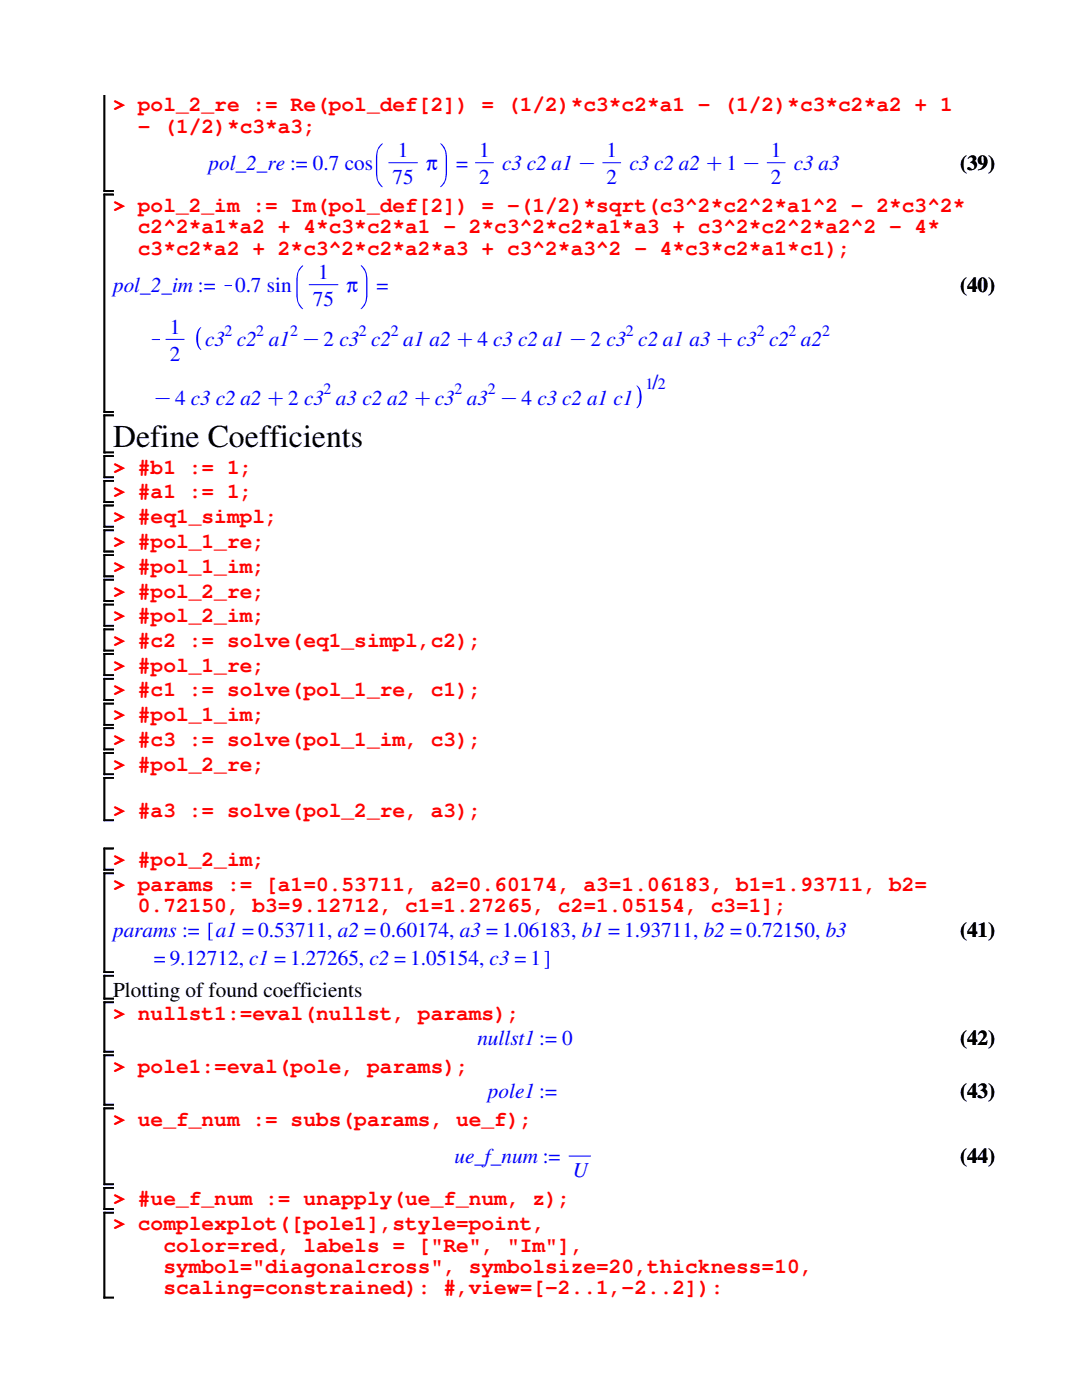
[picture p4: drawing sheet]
<svg xmlns="http://www.w3.org/2000/svg" width="216mm" height="279mm" viewBox="0 0 216 279" stroke-linecap="round" stroke-linejoin="round" font-family="sans-serif">
<defs><g id="words">
<text font-size="6.3" x="22.6" y="89.2">Define Coefficients</text>
<g font-size="4.2" fill="#f00">
<text x="22.6" y="22.2">&gt; pol_2_re := Re(pol_def[2]) = (1/2)*c3*c2*a1 - (1/2)*c3*c2*a2 + 1</text>
<text x="27.5" y="26.5">- (1/2)*c3*a3;</text>
<text x="22.6" y="42.3">&gt; pol_2_im := Im(pol_def[2]) = -(1/2)*sqrt(c3^2*c2^2*a1^2 - 2*c3^2*</text>
<text x="27.5" y="46.6">c2^2*a1*a2 + 4*c3*c2*a1 - 2*c3^2*c2*a1*a3 + c3^2*c2^2*a2^2 - 4*</text>
<text x="27.5" y="50.8">c3*c2*a2 + 2*c3^2*c2*a2*a3 + c3^2*a3^2 - 4*c3*c2*a1*c1);</text>
<text x="22.6" y="94.5">&gt; #b1 := 1;</text>
<text x="22.6" y="99.5">&gt; #a1 := 1;</text>
<text x="22.6" y="104.4">&gt; #eq1_simpl;</text>
<text x="22.6" y="109.3">&gt; #pol_1_re;</text>
<text x="22.6" y="114.3">&gt; #pol_1_im;</text>
<text x="22.6" y="119.3">&gt; #pol_2_re;</text>
<text x="22.6" y="124.2">&gt; #pol_2_im;</text>
<text x="22.6" y="129.1">&gt; #c2 := solve(eq1_simpl,c2);</text>
<text x="22.6" y="134.1">&gt; #pol_1_re;</text>
<text x="22.6" y="139">&gt; #c1 := solve(pol_1_re, c1);</text>
<text x="22.6" y="143.9">&gt; #pol_1_im;</text>
<text x="22.6" y="148.9">&gt; #c3 := solve(pol_1_im, c3);</text>
<text x="22.6" y="153.8">&gt; #pol_2_re;</text>
<text x="22.6" y="163">&gt; #a3 := solve(pol_2_re, a3);</text>
<text x="22.6" y="172.8">&gt; #pol_2_im;</text>
<text x="22.6" y="177.8">&gt; params := [a1=0.53711, a2=0.60174, a3=1.06183, b1=1.93711, b2=</text>
<text x="27.5" y="182">0.72150, b3=9.12712, c1=1.27265, c2=1.05154, c3=1];</text>
<text x="22.6" y="203.5">&gt; nullst1:=eval(nullst, params);</text>
<text x="22.6" y="214.1">&gt; pole1:=eval(pole, params);</text>
<text x="22.6" y="224.7">&gt; ue_f_num := subs(params, ue_f);</text>
<text x="22.6" y="245.5">&gt; complexplot([pole1],style=point,</text>
<text x="22.6" y="240.6">&gt; #ue_f_num := unapply(ue_f_num, z);</text>
<text x="32.6" y="249.8">color=red, labels = [&quot;Re&quot;, &quot;Im&quot;],</text>
<text x="32.6" y="254">symbol=&quot;diagonalcross&quot;, symbolsize=20,thickness=10,</text>
<text x="32.6" y="258.2">scaling=constrained): #,view=[-2..1,-2..2]):</text>
</g>
<g font-size="4.2" fill="#00f">
<text x="41.6" y="33.9">pol_2_re := 0.7 cos</text>
<text x="79.4" y="31.4">1</text>
<text x="85" y="33.9">π</text>
<text x="91" y="33.9">=</text>
<text x="95.6" y="31.4">1</text>
<text x="100.2" y="33.9">c3 c2 a1 K</text>
<text x="121" y="31.4">1</text>
<text x="125.6" y="33.9">c3 c2 a2 C1 K</text>
<text x="153.8" y="31.4">1</text>
<text x="158.4" y="33.9">c3 a3</text>
<text x="78.3" y="36.7">75</text>
<text x="95.6" y="36.7">2</text>
<text x="121" y="36.7">2</text>
<text x="153.8" y="36.7">2</text>
<text x="22.6" y="58.2">pol_2_im := K0.7 sin</text>
<text x="63.5" y="55.8">1</text>
<text x="69.1" y="58.2">π</text>
<text x="75.1" y="58.2">=</text>
<text x="62.4" y="61">75</text>
<text x="29.6" y="69.1">K</text>
<text x="33.9" y="66.7">1</text>
<text x="33.9" y="72">2</text>
<text x="40.9" y="69.1">c3 c2 a1 K2 c3 c2 a1 a2 C4 c3 c2 a1 K2 c3 c2 a1 a3 Cc3 c2 a2</text>
<text x="130.2" y="77.6">/</text>
<text x="30.4" y="80.8">K4 c3 c2 a2 C2 c3 a3 c2 a2 Cc3 a3 K4 c3 c2 a1 c1</text>
<text x="22.6" y="187">params :=</text>
<text x="43.1" y="187">a1 = 0.53711, a2 = 0.60174, a3 = 1.06183, b1 = 1.93711, b2 = 0.72150, b3</text>
<text x="30.7" y="192.6">= 9.12712, c1 = 1.27265, c2 = 1.05154, c3 = 1</text>
<text x="95.2" y="208.5">nullst1 := 0</text>
<text x="97.4" y="219.1">pole1 :=</text>
<text x="90.7" y="232.1">ue_f_num :=</text>
<text x="114.3" y="235">U</text>
</g>
<g font-size="4.2">
<text x="191.6" y="33.9">(39)</text>
<text x="191.6" y="58.2">(40)</text>
<text x="191.6" y="187">(41)</text>
<text x="22.6" y="199">Plotting of found coefficients</text>
<text x="191.6" y="208.5">(42)</text>
<text x="191.6" y="219.1">(43)</text>
<text x="191.6" y="232.1">(44)</text>
</g>
<g font-size="3.2" fill="#00f">
<text x="44.8" y="67">2</text>
<text x="51.1" y="67">2</text>
<text x="57.9" y="67">2</text>
<text x="71.6" y="67">2</text>
<text x="78" y="67">2</text>
<text x="124.9" y="67">2</text>
<text x="151" y="67">2</text>
<text x="157.4" y="67">2</text>
<text x="164" y="67">2</text>
<text x="128.8" y="77.6">1</text>
<text x="131.2" y="77.6">2</text>
<text x="64.6" y="78.7">2</text>
<text x="90.7" y="78.7">2</text>
<text x="97.4" y="78.7">2</text>
</g>
</g></defs>
<g fill="none" stroke="#000" stroke-width=".34">
<path d="M20.8 19v19.1h1.8M22.6 38.8h-1.8v43.4h1.8M22.6 82.9h-1.8v7.4h1.8M22.6 91h-1.8v4.3h1.8M22.6 96h-1.8v4.2h1.8M22.6 100.9h-1.8v4.2h1.8M22.6 105.8h-1.8v4.3h1.8M22.6 110.8h-1.8v4.2h1.8M22.6 115.7h-1.8v4.2h1.8M22.6 120.7h-1.8v4.2h1.8M22.6 125.6h-1.8v4.2h1.8M22.6 130.5h-1.8v4.2h1.8"/>
<path d="M22.6 135.5h-1.8v4.2h1.8M22.6 140.4h-1.8v4.3h1.8M22.6 145.3h-1.8v4.3h1.8M22.6 150.3h-1.8v4.2h1.8M22.6 155.2h-1.8v8.5h1.8M22.6 169.3h-1.8v4.3h1.8M22.6 174.3h-1.8v19.7h1.8M22.6 194.7h-1.8v4.6h1.8M22.6 200h-1.8v9.9h1.8M22.6 210.6h-1.8v9.9h1.8M22.6 221.2h-1.8v15.1h1.8M22.6 237.1h-1.8v4.2h1.8"/>
<path d="M22.6 242h-1.8v17h1.8"/>
</g>
<path d="M77.6 32.5h5.7" fill="none" stroke="#00f" stroke-width=".2"/>
<g fill="#00f">
<path d="M75.9 28.9l.4-.3 .1 .1a3 3 0 0 0-1.1 3v2.6a3.3 3.3 0 0 0 1.1 3l-.1 .1a3.3 3.3 0 0 1-1.3-3.1 10.1 10.1 0 0 1 .3-4.5z"/>
<path d="M87.9 28.6a3.4 3.4 0 0 1 1.3 3.1 10.3 10.3 0 0 1-.3 4.5l-.6 .9-.4 .3-.1-.1a3.4 3.4 0 0 0 1.1-3v-2.6a3.6 3.6 0 0 0-1.1-3z"/>
</g>
<path d="M94.9 32.5h3.5M120.3 32.5h3.5M153.1 32.5h3.5M61.7 56.8h5.7" fill="none" stroke="#00f" stroke-width=".2"/>
<g fill="#00f">
<path d="M60 53.2l.5-.3v.2a3 3 0 0 0-1.1 2.9v2.6a3.3 3.3 0 0 0 1.1 3l-.1 .1a3.3 3.3 0 0 1-1.3-3.1 10.1 10.1 0 0 1 .4-4.5z"/>
<path d="M72 53l.1-.1a3.4 3.4 0 0 1 1.2 3.1 10.3 10.3 0 0 1-.3 4.6l-.6 .8-.4 .3v-.1a3.4 3.4 0 0 0 1.1-3v-2.6a3.6 3.6 0 0 0-1.1-3z"/>
</g>
<path d="M33.1 67.7h3.6" fill="none" stroke="#00f" stroke-width=".2"/>
<g fill="#00f">
<path d="M39.7 65.6l.4-.3 .1 .1a4.1 4.1 0 0 0-.6 3.3l.2 .6 .4 .4-.1 .2a2.4 2.4 0 0 1-.9-2.4v.1a2.93 2.93 0 0 1 .5-2z"/>
<path d="M127 77l.1-.1a2.36 2.36 0 0 1 .9 2.3 2.62 2.62 0 0 1-.9 2.3l-.1-.1a4 4 0 0 0 .6-3.4l-.2-.6z"/>
<path d="M41.6 184.2h.9v.1h-.6v3.2h.6v.2h-.9z"/>
<path d="M108.7 189.8h.8v3.5h-.8v-.1h.5v-3.3h-.5z"/>
</g>
<path d="M113.6 230.7h4.2" fill="none" stroke="#00f" stroke-width=".2"/>
<use href="#words"/>
</svg>
